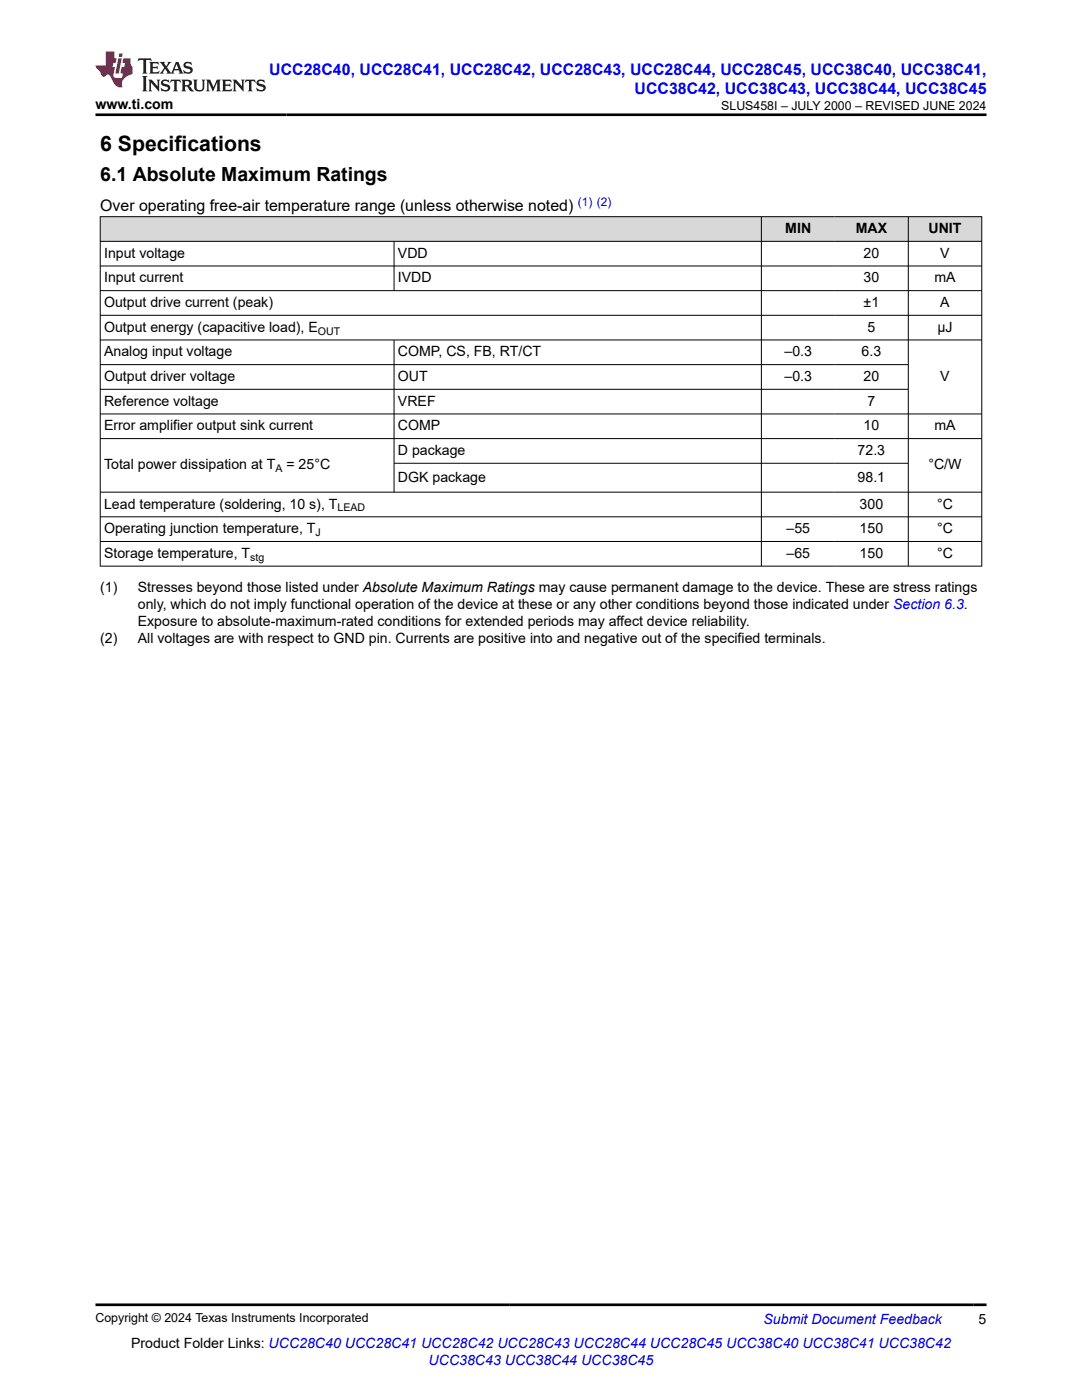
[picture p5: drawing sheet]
<svg xmlns="http://www.w3.org/2000/svg" width="216mm" height="279mm" viewBox="0 0 216 279" stroke-linecap="round" stroke-linejoin="round" font-family="sans-serif">
<defs><g id="words">
<text font-size="4.2" x="20" y="30.2">6 Specifications</text>
<text font-size="3.9" x="20" y="36">6.1 Absolute Maximum Ratings</text>
<g font-size="3.2" fill="#00f">
<text x="53.7" y="14.9">UCC28C40, UCC28C41, UCC28C42, UCC28C43, UCC28C44, UCC28C45, UCC38C40, UCC38C41,</text>
<text x="126.6" y="18.7">UCC38C42, UCC38C43, UCC38C44, UCC38C45</text>
</g>
<text font-size="3.2" x="20" y="42.2">Over operating free-air temperature range (unless otherwise noted)</text>
<g font-size="2.8">
<text x="19.1" y="21.8">www.ti.com</text>
<text x="156.7" y="46.5">MIN</text>
<text x="170.7" y="46.5">MAX</text>
<text x="185.3" y="46.5">UNIT</text>
<text x="20.8" y="51.4">Input voltage</text>
<text x="79.4" y="51.4">VDD</text>
<text x="172.3" y="51.4">20</text>
<text x="187.6" y="51.4">V</text>
<text x="20.8" y="56.4">Input current</text>
<text x="79.4" y="56.4">IVDD</text>
<text x="172.3" y="56.4">30</text>
<text x="186.5" y="56.4">mA</text>
<text x="20.8" y="61.3">Output drive current (peak)</text>
<text x="172.3" y="61.3">±1</text>
<text x="187.6" y="61.3">A</text>
<text x="20.8" y="66.2">Output energy (capacitive load), E</text>
<text x="20.8" y="71.1">Analog input voltage</text>
<text x="79.4" y="71.1">COMP, CS, FB, RT/CT</text>
<text x="156.5" y="71.1">–0.3</text>
<text x="171.9" y="71.1">6.3</text>
<text x="173.1" y="66.2">5</text>
<text x="187.1" y="66.2">µJ</text>
<text x="20.8" y="76">Output driver voltage</text>
<text x="79.4" y="76">OUT</text>
<text x="156.5" y="76">–0.3</text>
<text x="172.3" y="76">20</text>
<text x="187.6" y="76">V</text>
<text x="20.8" y="81">Reference voltage</text>
<text x="79.4" y="81">VREF</text>
<text x="173.1" y="81">7</text>
<text x="20.8" y="85.9">Error amplifier output sink current</text>
<text x="79.4" y="85.9">COMP</text>
<text x="172.3" y="85.9">10</text>
<text x="186.5" y="85.9">mA</text>
<text x="20.8" y="93.7">Total power dissipation at T</text>
<text x="57.2" y="93.7">= 25°C</text>
<text x="79.4" y="90.8">D package</text>
<text x="171.1" y="90.8">72.3</text>
<text x="185.3" y="93.7">°C/W</text>
<text x="20.8" y="101.5">Lead temperature (soldering, 10 s), T</text>
<text x="79.4" y="96.2">DGK package</text>
<text x="171.1" y="96.2">98.1</text>
<text x="171.5" y="101.5">300</text>
<text x="187" y="101.5">°C</text>
<text x="20.8" y="106.4">Operating junction temperature, T</text>
<text x="156.9" y="106.4">–55</text>
<text x="171.5" y="106.4">150</text>
<text x="187" y="106.4">°C</text>
<text x="20.8" y="111.3">Storage temperature, T</text>
<text x="156.9" y="111.3">–65</text>
<text x="171.5" y="111.3">150</text>
<text x="187" y="111.3">°C</text>
<text x="20" y="118.1">(1)</text>
<text x="27.5" y="118.1">Stresses beyond those listed under Absolute Maximum Ratings may cause permanent damage to the device. These are stress ratings</text>
<text x="27.5" y="124.9">Exposure to absolute-maximum-rated conditions for extended periods may affect device reliability.</text>
<text x="27.5" y="121.5">only, which do not imply functional operation of the device at these or any other conditions beyond those indicated under Section 6.3.</text>
<text x="20" y="128.3">(2)</text>
<text x="27.5" y="128.3">All voltages are with respect to GND pin. Currents are positive into and negative out of the specified terminals.</text>
<text x="26.2" y="269">Product Folder Links: UCC28C40 UCC28C41 UCC28C42 UCC28C43 UCC28C44 UCC28C45 UCC38C40 UCC38C41 UCC38C42</text>
<text x="195.3" y="264.2">5</text>
</g>
<g font-size="2.8" fill="#00f">
<text x="152.4" y="264.2">Submit Document Feedback</text>
<text x="85.5" y="272.4">UCC38C43 UCC38C44 UCC38C45</text>
</g>
<g font-size="2.5">
<text x="143.9" y="21.9">SLUS458I – JULY 2000 – REVISED JUNE 2024</text>
<text x="19.1" y="263.9">Copyright © 2024 Texas Instruments Incorporated</text>
</g>
<text font-size="2.4" fill="#00f" x="115.3" y="41.1">(1) (2)</text>
<g font-size="2.1">
<text x="63.4" y="66.8">OUT</text>
<text x="55" y="94.3">A</text>
<text x="63" y="107">J</text>
<text x="67.4" y="102.1">LEAD</text>
<text x="49.9" y="111.9">stg</text>
</g>
</g></defs>
<g fill="#d8d8d8">
<path d="M20 43.2h175.9v5h-175.9z" fill-rule="evenodd"/>
<path d="M20.1 43.3h131.8v4.8h-131.8z" fill-rule="evenodd"/>
<path d="M152 43.3h14.6v4.8h-14.6z" fill-rule="evenodd"/>
<path d="M166.6 43.3h14.6v4.8h-14.6z" fill-rule="evenodd"/>
<path d="M181.3 43.3h14.5v4.8h-14.5z" fill-rule="evenodd"/>
</g>
<g fill="none" stroke="#000" stroke-width=".2">
<path d="M19.9 43.2h176.1M19.9 48.2h176.1M19.9 53.1h176.1M19.9 58h176.1M20 43.2v69.8M78.6 48.2v9.9M151.9 43.2v69.8M181.2 43.2v69.8M195.9 43.2v69.8M19.9 62.9h176.1M19.9 67.8h176.1M19.9 72.8h161.4"/>
<path d="M19.9 77.7h161.4M78.6 67.8v30.5M19.9 87.5h176.1M19.9 98.2h176.1M78.6 92.5h102.7M196 82.6h-176.1M19.9 103.1h176.1M19.9 108.1h176.1M19.9 113h176.1"/>
</g>
<path d="M27.7 11.6l-.2 .6 .5-.2h.6v.1v2.2l-.2 .4h1l-.2-.4v-2.2v-.1h.5l.5 .2-.1-.6zM29.8 12.4l.2 .3v1.6l-.2 .4h1.9l.1-.6a1.08 1.08 0 0 1-1.3 .2v-.7h.6l.4 .2v-.7l-.4 .2h-.6v-.5l.2-.2a1 1 0 0 1 1 .3l-.1-.5zM31.8 12.4l1 1.1-1 1.2h.9l-.2-.2 .4-.8 .5 .8-.2 .2h1.6l-.2-.2 .1-.5h1l.1 .5-.1 .2h.9l-.2-.4-.8-1.9h-.5l-1 2.1-.8-1.1 .9-1h-.8l.2 .2-.5 .6-.3-.6 .1-.2zM35.2 12.8l.4 1h-.8zM36.8 12.5a.65 .65 0 0 0-.2 .7 .65 .65 0 0 0 .6 .5l.7 .1 .1 .3a.79 .79 0 0 1-.7 .4 .79 .79 0 0 1-.7-.5l.1 .7 .2-.1a.93 .93 0 0 0 1.1 0 .93 .93 0 0 0 .4-.9 1.46 1.46 0 0 0-1.2-.6l-.1-.3a1.09 1.09 0 0 1 1.2 .2l-.2-.6-.1 .1-.6-.2zM28.4 15.2l.2 .4v2.2l-.2 .4h1l-.2-.4v-2.2l.2-.4zM29.6 15.9l.2 .4v1.5l-.2 .4h.8l-.3-.4v-1.3l1.7 1.8v-2l.2-.4h-.8l.2 .2 .1 1.1-1.2-1.3zM32.3 16a.65 .65 0 0 0-.2 .8 .65 .65 0 0 0 .7 .4l.6 .2 .1 .2a.79 .79 0 0 1-.7 .4 .79 .79 0 0 1-.7-.5l.1 .7 .2-.1a.93 .93 0 0 0 1.1 .1 .93 .93 0 0 0 .4-1 1.46 1.46 0 0 0-1.2-.5l-.1-.4a1.09 1.09 0 0 1 1.2 .2l-.2-.6-.1 .1-.6-.1zM34.1 15.9l-.1 .6a.63 .63 0 0 1 .7-.3l.1 1.6-.3 .4h1l-.2-.4v-1.6a.66 .66 0 0 1 .8 .3l-.1-.6zM36.2 15.9l.2 .4v1.5l-.2 .4h.9l-.2-.2v-.7h.5l.1 .2a.79 .79 0 0 0 1.2 .6l-1-.9a.61 .61 0 0 0 .6-.6 .61 .61 0 0 0-.5-.7zM36.9 16.2h.2a.47 .47 0 0 1 .5 .1 .47 .47 0 0 1 .1 .5l-.2 .1-.6 .1zM38.5 15.9l.2 .2a2.27 2.27 0 0 0 .4 2 1.04 1.04 0 0 0 1.7-.7v-1.3l.2-.2h-.8l.2 .4v1.1a.6 .6 0 0 1-.6 .6 .6 .6 0 0 1-.6-.6v-1.1l.3-.4zM41.1 15.9l.2 .4v1.5l-.2 .4h.7l-.2-.4v-1.4l.9 1.9 .8-1.9v1.4l-.2 .4h1l-.3-.4v-1.5l.3-.4h-.8l-.7 1.5-.7-1.5zM44.3 15.9l.2 .4v1.5l-.2 .4h1.9l.1-.6a1.09 1.09 0 0 1-1.3 .2v-.7h.6l.4 .2v-.6l-.4 .2h-.6v-.6l.2-.1a1.01 1.01 0 0 1 1 .3l-.1-.6zM46.4 15.9l.3 .4v1.5l-.3 .4h.8l-.2-.4v-1.3l1.6 1.8v-2l.2-.4h-.7l.2 .2v1.1l-1.2-1.3zM49 15.9l-.1 .6a.63 .63 0 0 1 .8-.3v1.6l-.3 .4h1l-.2-.4v-1.6a.66 .66 0 0 1 .8 .3l-.1-.6zM51.4 16a.65 .65 0 0 0-.2 .8 .65 .65 0 0 0 .6 .4l.6 .2 .2 .2a.79 .79 0 0 1-.8 .4 .79 .79 0 0 1-.6-.5l.1 .7 .2-.1a.93 .93 0 0 0 1 .1 .93 .93 0 0 0 .5-1 1.46 1.46 0 0 0-1.3-.5l-.1-.4a1.09 1.09 0 0 1 1.3 .2l-.2-.6-.2 .1-.5-.1z" fill="#231f20"/>
<path d="M21.1 10.3v2.7h-2.1l.1 .4 .9 1a.95 .95 0 0 0 .9 .9 .59 .59 0 0 1 .6-.4 .59 .59 0 0 1 .5 .3l.4 .8a1.59 1.59 0 0 0 2.1 1.4 1.61 1.61 0 0 1 1-2.3l1-.3-.1-1.5a1.59 1.59 0 0 1-.4-1.7h-1.4l-.2 .9h.5l-.1 .9h-.5l-.2 .9v.3l.4 .1-.2 .9h-.6a.73 .73 0 0 1-1.1-.7l.3-1.5h-.5l.2-.9h.5l.2-.9h-.5v-1.3zM23.6 11.6l-.6 3.1h.7l.6-3.1zM23.8 10.7l-.1 .6h.7l.1-.6z" fill="#ed1c24"/>
<path d="M19.1 22.9h177.8M19.1 260.4h177.8" fill="none" stroke="#000" stroke-width=".53"/>
<use href="#words"/>
</svg>
